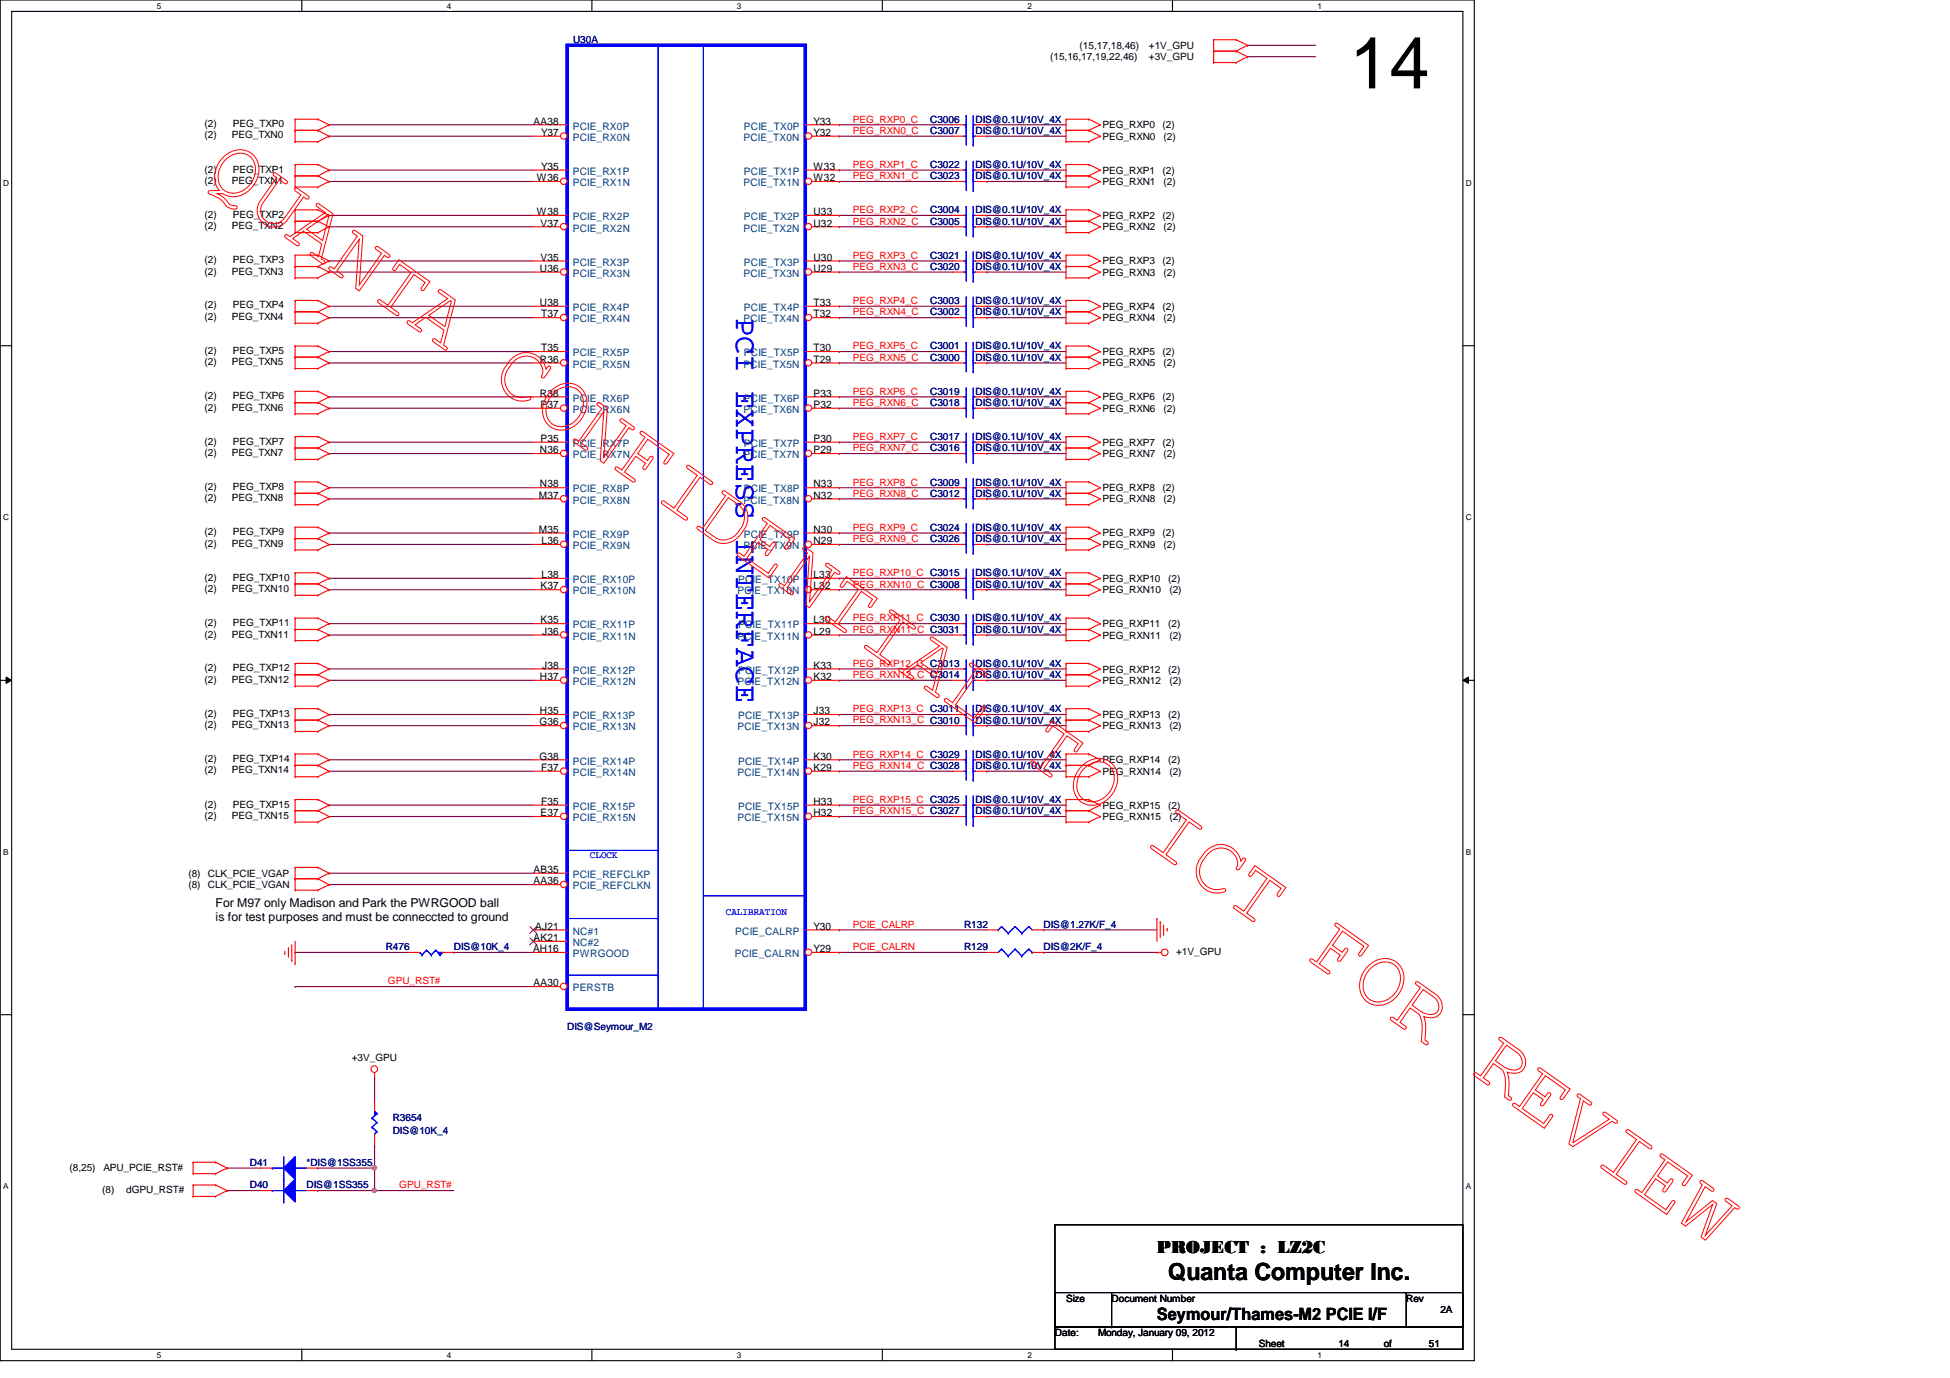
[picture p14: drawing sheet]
<svg xmlns="http://www.w3.org/2000/svg" width="297mm" height="210mm" viewBox="0 0 297 210" stroke-linecap="round" stroke-linejoin="round" font-family="sans-serif">
<defs><g id="words">
<text font-size="11" x="205.6" y="13.5">14</text>
<text font-size="4.7" fill="#00f" x="112.1" y="48.4" transform="rotate(90 112.1 48.4)">PCI EXPRESS INTERFACE</text>
<text font-size="3.6" x="178" y="195">Quanta Computer Inc.</text>
<text font-size="2.8" x="176.2" y="190.8">PROJECT : LZ2C</text>
<text font-size="2.6" x="176.2" y="201">Seymour/Thames-M2 PCIE I/F</text>
<g font-size="1.9">
<text x="32.8" y="138.1">For M97 only Madison and Park the PWRGOOD ball</text>
<text x="32.8" y="140.3">is for test purposes and must be conneccted to ground</text>
</g>
<g font-size="1.6">
<text x="81.3" y="19">AA38</text>
<text x="82.4" y="20.7">Y37</text>
<text x="123.9" y="20.7">Y32</text>
<text x="123.9" y="19">Y33</text>
<text x="81.8" y="27.6">W36</text>
<text x="82.4" y="25.9">Y35</text>
<text x="123.9" y="27.6">W32</text>
<text x="123.9" y="25.9">W33</text>
<text x="81.8" y="32.8">W38</text>
<text x="82.3" y="34.5">V37</text>
<text x="123.9" y="34.5">U32</text>
<text x="123.9" y="32.8">U33</text>
<text x="82.3" y="41.4">U36</text>
<text x="82.3" y="39.7">V35</text>
<text x="123.9" y="41.4">U29</text>
<text x="123.9" y="39.7">U30</text>
<text x="82.3" y="46.6">U38</text>
<text x="123.9" y="46.6">T33</text>
<text x="82.4" y="48.3">T37</text>
<text x="82.4" y="53.5">T35</text>
<text x="123.9" y="48.3">T32</text>
<text x="123.9" y="53.5">T30</text>
<text x="82.3" y="55.2">R36</text>
<text x="123.9" y="55.2">T29</text>
<text x="82.3" y="60.4">R38</text>
<text x="82.3" y="62.1">P37</text>
<text x="123.9" y="62.1">P32</text>
<text x="123.9" y="60.4">P33</text>
<text x="82.3" y="69">N36</text>
<text x="82.3" y="67.3">P35</text>
<text x="123.9" y="69">P29</text>
<text x="123.9" y="67.3">P30</text>
<text x="82.1" y="75.9">M37</text>
<text x="82.3" y="74.3">N38</text>
<text x="123.9" y="75.9">N32</text>
<text x="123.9" y="74.3">N33</text>
<text x="82.1" y="81.2">M35</text>
<text x="82.5" y="82.9">L36</text>
<text x="123.9" y="82.9">N29</text>
<text x="123.9" y="81.2">N30</text>
<text x="82.3" y="89.8">K37</text>
<text x="82.5" y="88.1">L38</text>
<text x="123.9" y="89.8">L32</text>
<text x="123.9" y="88.1">L33</text>
<text x="82.3" y="95">K35</text>
<text x="123.9" y="95">L30</text>
<text x="82.6" y="96.7">J36</text>
<text x="82.6" y="101.9">J38</text>
<text x="123.9" y="96.7">L29</text>
<text x="123.9" y="101.9">K33</text>
<text x="82.3" y="103.6">H37</text>
<text x="123.9" y="103.6">K32</text>
<text x="82.2" y="110.5">G36</text>
<text x="82.3" y="108.8">H35</text>
<text x="123.9" y="110.5">J32</text>
<text x="123.9" y="108.8">J33</text>
<text x="82.2" y="115.7">G38</text>
<text x="82.4" y="117.4">F37</text>
<text x="123.9" y="117.4">K29</text>
<text x="123.9" y="115.7">K30</text>
<text x="82.3" y="124.3">E37</text>
<text x="82.4" y="122.6">F35</text>
<text x="123.9" y="124.3">H32</text>
<text x="123.9" y="122.6">H33</text>
<text x="81.3" y="134.7">AA36</text>
<text x="81.3" y="133">AB35</text>
<text x="81.3" y="143.3">AK21</text>
<text x="81.5" y="141.6">AJ21</text>
<text x="123.9" y="141.6">Y30</text>
<text x="81.2" y="145">AH16</text>
<text x="123.9" y="145">Y29</text>
<text x="81.3" y="150.2">AA30</text>
</g>
<g font-size="1.6" fill="#004080">
<text x="87.2" y="21.5">PCIE_RX0N</text>
<text x="87.2" y="19.7">PCIE_RX0P</text>
<text x="113.2" y="21.5">PCIE_TX0N</text>
<text x="113.3" y="19.7">PCIE_TX0P</text>
<text x="87.2" y="28.4">PCIE_RX1N</text>
<text x="87.2" y="26.6">PCIE_RX1P</text>
<text x="113.2" y="28.4">PCIE_TX1N</text>
<text x="113.3" y="26.6">PCIE_TX1P</text>
<text x="87.2" y="35.3">PCIE_RX2N</text>
<text x="87.2" y="33.5">PCIE_RX2P</text>
<text x="113.2" y="35.3">PCIE_TX2N</text>
<text x="113.3" y="33.5">PCIE_TX2P</text>
<text x="87.2" y="40.5">PCIE_RX3P</text>
<text x="113.3" y="40.5">PCIE_TX3P</text>
<text x="87.2" y="42.2">PCIE_RX3N</text>
<text x="87.2" y="47.4">PCIE_RX4P</text>
<text x="113.2" y="42.2">PCIE_TX3N</text>
<text x="113.3" y="47.4">PCIE_TX4P</text>
<text x="87.2" y="49.1">PCIE_RX4N</text>
<text x="113.2" y="49.1">PCIE_TX4N</text>
<text x="87.2" y="56">PCIE_RX5N</text>
<text x="87.2" y="54.3">PCIE_RX5P</text>
<text x="113.2" y="56">PCIE_TX5N</text>
<text x="113.3" y="54.3">PCIE_TX5P</text>
<text x="87.2" y="62.9">PCIE_RX6N</text>
<text x="87.2" y="61.2">PCIE_RX6P</text>
<text x="113.2" y="62.9">PCIE_TX6N</text>
<text x="113.3" y="61.2">PCIE_TX6P</text>
<text x="87.2" y="69.8">PCIE_RX7N</text>
<text x="87.2" y="68.1">PCIE_RX7P</text>
<text x="113.2" y="69.8">PCIE_TX7N</text>
<text x="113.3" y="68.1">PCIE_TX7P</text>
<text x="87.2" y="76.7">PCIE_RX8N</text>
<text x="87.2" y="75">PCIE_RX8P</text>
<text x="113.2" y="76.7">PCIE_TX8N</text>
<text x="113.3" y="75">PCIE_TX8P</text>
<text x="87.2" y="83.7">PCIE_RX9N</text>
<text x="87.2" y="81.9">PCIE_RX9P</text>
<text x="113.2" y="83.7">PCIE_TX9N</text>
<text x="113.3" y="81.9">PCIE_TX9P</text>
<text x="87.2" y="88.8">PCIE_RX10P</text>
<text x="112.4" y="88.8">PCIE_TX10P</text>
<text x="87.2" y="90.6">PCIE_RX10N</text>
<text x="87.2" y="95.7">PCIE_RX11P</text>
<text x="112.3" y="90.6">PCIE_TX10N</text>
<text x="112.4" y="95.7">PCIE_TX11P</text>
<text x="87.2" y="97.5">PCIE_RX11N</text>
<text x="112.3" y="97.5">PCIE_TX11N</text>
<text x="87.2" y="104.4">PCIE_RX12N</text>
<text x="87.2" y="102.6">PCIE_RX12P</text>
<text x="112.3" y="104.4">PCIE_TX12N</text>
<text x="112.4" y="102.6">PCIE_TX12P</text>
<text x="87.2" y="111.3">PCIE_RX13N</text>
<text x="87.2" y="109.6">PCIE_RX13P</text>
<text x="112.3" y="111.3">PCIE_TX13N</text>
<text x="112.4" y="109.6">PCIE_TX13P</text>
<text x="87.2" y="118.2">PCIE_RX14N</text>
<text x="87.2" y="116.5">PCIE_RX14P</text>
<text x="112.3" y="118.2">PCIE_TX14N</text>
<text x="112.4" y="116.5">PCIE_TX14P</text>
<text x="87.2" y="125.1">PCIE_RX15N</text>
<text x="87.2" y="123.4">PCIE_RX15P</text>
<text x="112.3" y="125.1">PCIE_TX15N</text>
<text x="112.4" y="123.4">PCIE_TX15P</text>
<text x="87.2" y="135.5">PCIE_REFCLKN</text>
<text x="87.2" y="133.7">PCIE_REFCLKP</text>
<text x="87.2" y="142.4">NC#1</text>
<text x="112" y="142.4">PCIE_CALRP</text>
<text x="87.2" y="144.1">NC#2</text>
<text x="87.2" y="145.8">PWRGOOD</text>
<text x="111.9" y="145.8">PCIE_CALRN</text>
<text x="87.2" y="151">PERSTB</text>
</g>
<g font-size="1.5" fill="#000080">
<text x="87.3" y="6.6">U30A</text>
<text x="141.7" y="18.7">C3006</text>
<text x="141.7" y="20.4">C3007</text>
<text x="148.6" y="18.7">DIS@0.1U/10V_4X</text>
<text x="148.6" y="20.4">DIS@0.1U/10V_4X</text>
<text x="141.7" y="27.3">C3023</text>
<text x="141.7" y="25.6">C3022</text>
<text x="148.6" y="27.3">DIS@0.1U/10V_4X</text>
<text x="148.6" y="25.6">DIS@0.1U/10V_4X</text>
<text x="141.7" y="32.5">C3004</text>
<text x="141.7" y="34.2">C3005</text>
<text x="148.6" y="32.5">DIS@0.1U/10V_4X</text>
<text x="148.6" y="34.2">DIS@0.1U/10V_4X</text>
<text x="141.7" y="39.4">C3021</text>
<text x="141.7" y="41.1">C3020</text>
<text x="148.6" y="39.4">DIS@0.1U/10V_4X</text>
<text x="148.6" y="41.1">DIS@0.1U/10V_4X</text>
<text x="141.7" y="46.3">C3003</text>
<text x="148.6" y="46.3">DIS@0.1U/10V_4X</text>
<text x="141.7" y="48">C3002</text>
<text x="141.7" y="53.2">C3001</text>
<text x="148.6" y="48">DIS@0.1U/10V_4X</text>
<text x="148.6" y="53.2">DIS@0.1U/10V_4X</text>
<text x="141.7" y="54.9">C3000</text>
<text x="148.6" y="54.9">DIS@0.1U/10V_4X</text>
<text x="141.7" y="61.8">C3018</text>
<text x="141.7" y="60.1">C3019</text>
<text x="148.6" y="61.8">DIS@0.1U/10V_4X</text>
<text x="148.6" y="60.1">DIS@0.1U/10V_4X</text>
<text x="141.7" y="67.1">C3017</text>
<text x="141.7" y="68.7">C3016</text>
<text x="148.6" y="67.1">DIS@0.1U/10V_4X</text>
<text x="148.6" y="68.7">DIS@0.1U/10V_4X</text>
<text x="141.7" y="75.7">C3012</text>
<text x="141.7" y="74">C3009</text>
<text x="148.6" y="75.7">DIS@0.1U/10V_4X</text>
<text x="148.6" y="74">DIS@0.1U/10V_4X</text>
<text x="141.7" y="80.9">C3024</text>
<text x="141.7" y="82.6">C3026</text>
<text x="148.6" y="80.9">DIS@0.1U/10V_4X</text>
<text x="148.6" y="82.6">DIS@0.1U/10V_4X</text>
<text x="148.6" y="89.5">DIS@0.1U/10V_4X</text>
<text x="148.6" y="87.8">DIS@0.1U/10V_4X</text>
<text x="148.6" y="94.7">DIS@0.1U/10V_4X</text>
<text x="148.6" y="96.4">DIS@0.1U/10V_4X</text>
<text x="148.6" y="101.6">DIS@0.1U/10V_4X</text>
<text x="148.6" y="103.3">DIS@0.1U/10V_4X</text>
<text x="148.6" y="110.2">DIS@0.1U/10V_4X</text>
<text x="148.6" y="108.5">DIS@0.1U/10V_4X</text>
<text x="148.6" y="117.1">DIS@0.1U/10V_4X</text>
<text x="148.6" y="115.4">DIS@0.1U/10V_4X</text>
<text x="148.6" y="124">DIS@0.1U/10V_4X</text>
<text x="148.6" y="122.3">DIS@0.1U/10V_4X</text>
<text x="146.9" y="141.3">R132</text>
<text x="159" y="141.3">DIS@1.27K/F_4</text>
<text x="58.8" y="144.8">R476</text>
<text x="69.1" y="144.8">DIS@10K_4</text>
<text x="146.9" y="144.8">R129</text>
<text x="159" y="144.8">DIS@2K/F_4</text>
<text x="86.4" y="156.8">DIS@Seymour_M2</text>
<text x="59.8" y="170.7">R3654</text>
<text x="59.8" y="172.8">DIS@10K_4</text>
<text x="38.1" y="177.6">D41</text>
<text x="46.7" y="177.6">*DIS@1SS355</text>
<text x="38.1" y="181">D40</text>
<text x="46.7" y="181">DIS@1SS355</text>
</g>
<g font-size="1.5">
<text x="160" y="9.2">(15,16,17,19,22,46)</text>
<text x="164.5" y="7.5">(15,17,18,46)</text>
<text x="175" y="7.5">+1V_GPU</text>
<text x="175" y="9.2">+3V_GPU</text>
<text x="31.2" y="21.1">(2)</text>
<text x="31.2" y="19.4">(2)</text>
<text x="35.3" y="21.1">PEG_TXN0</text>
<text x="35.5" y="19.4">PEG_TXP0</text>
<text x="167.9" y="19.6">PEG_RXP0</text>
<text x="167.9" y="21.3">PEG_RXN0</text>
<text x="177.1" y="19.6">(2)</text>
<text x="177.2" y="21.3">(2)</text>
<text x="31.2" y="28">(2)</text>
<text x="31.2" y="26.3">(2)</text>
<text x="35.3" y="28">PEG_TXN1</text>
<text x="35.5" y="26.3">PEG_TXP1</text>
<text x="167.9" y="26.5">PEG_RXP1</text>
<text x="167.9" y="28.2">PEG_RXN1</text>
<text x="177.1" y="26.5">(2)</text>
<text x="177.2" y="28.2">(2)</text>
<text x="31.2" y="34.9">(2)</text>
<text x="31.2" y="33.2">(2)</text>
<text x="35.3" y="34.9">PEG_TXN2</text>
<text x="35.5" y="33.2">PEG_TXP2</text>
<text x="167.9" y="33.4">PEG_RXP2</text>
<text x="167.9" y="35.1">PEG_RXN2</text>
<text x="177.1" y="33.4">(2)</text>
<text x="177.2" y="35.1">(2)</text>
<text x="31.2" y="41.8">(2)</text>
<text x="31.2" y="40.1">(2)</text>
<text x="35.3" y="41.8">PEG_TXN3</text>
<text x="35.5" y="40.1">PEG_TXP3</text>
<text x="167.9" y="42">PEG_RXN3</text>
<text x="167.9" y="40.3">PEG_RXP3</text>
<text x="177.1" y="40.3">(2)</text>
<text x="177.2" y="42">(2)</text>
<text x="31.2" y="47">(2)</text>
<text x="35.5" y="47">PEG_TXP4</text>
<text x="167.9" y="47.2">PEG_RXP4</text>
<text x="177.1" y="47.2">(2)</text>
<text x="31.2" y="48.7">(2)</text>
<text x="31.2" y="53.9">(2)</text>
<text x="35.3" y="48.7">PEG_TXN4</text>
<text x="35.5" y="53.9">PEG_TXP5</text>
<text x="167.9" y="48.9">PEG_RXN4</text>
<text x="177.2" y="48.9">(2)</text>
<text x="31.2" y="55.6">(2)</text>
<text x="35.3" y="55.6">PEG_TXN5</text>
<text x="167.9" y="55.8">PEG_RXN5</text>
<text x="167.9" y="54.1">PEG_RXP5</text>
<text x="177.1" y="54.1">(2)</text>
<text x="177.2" y="55.8">(2)</text>
<text x="31.2" y="62.6">(2)</text>
<text x="31.2" y="60.8">(2)</text>
<text x="35.3" y="62.6">PEG_TXN6</text>
<text x="35.5" y="60.8">PEG_TXP6</text>
<text x="167.9" y="61">PEG_RXP6</text>
<text x="167.9" y="62.7">PEG_RXN6</text>
<text x="177.1" y="61">(2)</text>
<text x="177.2" y="62.7">(2)</text>
<text x="31.2" y="69.5">(2)</text>
<text x="31.2" y="67.7">(2)</text>
<text x="35.3" y="69.5">PEG_TXN7</text>
<text x="35.5" y="67.7">PEG_TXP7</text>
<text x="167.9" y="67.9">PEG_RXP7</text>
<text x="167.9" y="69.6">PEG_RXN7</text>
<text x="177.1" y="67.9">(2)</text>
<text x="177.2" y="69.6">(2)</text>
<text x="31.2" y="76.4">(2)</text>
<text x="31.2" y="74.6">(2)</text>
<text x="35.3" y="76.4">PEG_TXN8</text>
<text x="35.5" y="74.6">PEG_TXP8</text>
<text x="167.9" y="74.8">PEG_RXP8</text>
<text x="167.9" y="76.5">PEG_RXN8</text>
<text x="177.1" y="74.8">(2)</text>
<text x="177.2" y="76.5">(2)</text>
<text x="31.2" y="83.3">(2)</text>
<text x="31.2" y="81.5">(2)</text>
<text x="35.3" y="83.3">PEG_TXN9</text>
<text x="35.5" y="81.5">PEG_TXP9</text>
<text x="167.9" y="81.7">PEG_RXP9</text>
<text x="167.9" y="83.4">PEG_RXN9</text>
<text x="177.1" y="81.7">(2)</text>
<text x="177.2" y="83.4">(2)</text>
<text x="31.2" y="88.5">(2)</text>
<text x="35.5" y="88.5">PEG_TXP10</text>
<text x="167.9" y="88.6">PEG_RXP10</text>
<text x="178" y="88.6">(2)</text>
<text x="31.2" y="90.2">(2)</text>
<text x="31.2" y="95.4">(2)</text>
<text x="35.3" y="90.2">PEG_TXN10</text>
<text x="35.5" y="95.4">PEG_TXP11</text>
<text x="167.9" y="90.3">PEG_RXN10</text>
<text x="167.9" y="95.5">PEG_RXP11</text>
<text x="178" y="95.5">(2)</text>
<text x="178.1" y="90.3">(2)</text>
<text x="31.2" y="97.1">(2)</text>
<text x="35.3" y="97.1">PEG_TXN11</text>
<text x="167.9" y="97.3">PEG_RXN11</text>
<text x="178.1" y="97.3">(2)</text>
<text x="31.2" y="104">(2)</text>
<text x="31.2" y="102.3">(2)</text>
<text x="35.3" y="104">PEG_TXN12</text>
<text x="35.5" y="102.3">PEG_TXP12</text>
<text x="167.9" y="102.4">PEG_RXP12</text>
<text x="167.9" y="104.2">PEG_RXN12</text>
<text x="178" y="102.4">(2)</text>
<text x="178.1" y="104.2">(2)</text>
<text x="31.2" y="110.9">(2)</text>
<text x="31.2" y="109.2">(2)</text>
<text x="35.3" y="110.9">PEG_TXN13</text>
<text x="35.5" y="109.2">PEG_TXP13</text>
<text x="167.9" y="111.1">PEG_RXN13</text>
<text x="167.9" y="109.3">PEG_RXP13</text>
<text x="178" y="109.3">(2)</text>
<text x="178.1" y="111.1">(2)</text>
<text x="31.2" y="117.8">(2)</text>
<text x="31.2" y="116.1">(2)</text>
<text x="35.3" y="117.8">PEG_TXN14</text>
<text x="35.5" y="116.1">PEG_TXP14</text>
<text x="167.9" y="116.2">PEG_RXP14</text>
<text x="167.9" y="118">PEG_RXN14</text>
<text x="178" y="116.2">(2)</text>
<text x="178.1" y="118">(2)</text>
<text x="31.2" y="124.7">(2)</text>
<text x="31.2" y="123">(2)</text>
<text x="35.3" y="124.7">PEG_TXN15</text>
<text x="35.5" y="123">PEG_TXP15</text>
<text x="167.9" y="123.2">PEG_RXP15</text>
<text x="167.9" y="124.9">PEG_RXN15</text>
<text x="178" y="123.2">(2)</text>
<text x="178.1" y="124.9">(2)</text>
<text x="28.7" y="133.5">(8)</text>
<text x="28.7" y="135.3">(8)</text>
<text x="31.7" y="133.5">CLK_PCIE_VGAP</text>
<text x="31.7" y="135.3">CLK_PCIE_VGAN</text>
<text x="179.2" y="145.5">+1V_GPU</text>
<text x="53.6" y="161.7">+3V_GPU</text>
<text x="10.6" y="178.4">(8,25)</text>
<text x="15.7" y="178.4">APU_PCIE_RST#</text>
<text x="15.6" y="181.7">(8)</text>
<text x="19.2" y="181.7">dGPU_RST#</text>
<text x="160.7" y="203.5">Date:</text>
<text x="162.4" y="198.3">Size</text>
<text x="167.3" y="203.5">Monday, January 09, 2012</text>
<text x="169.3" y="198.3">Document Number</text>
<text x="214.2" y="198.3">Rev</text>
<text x="219.4" y="200">2A</text>
<text x="191.8" y="205.2">Sheet</text>
<text x="203.9" y="205.2">14</text>
<text x="210.8" y="205.2">of</text>
<text x="217.7" y="205.2">51</text>
</g>
<g font-size="1.5" fill="#f00">
<text x="129.9" y="20.4">PEG_RXN0_C</text>
<text x="129.9" y="18.7">PEG_RXP0_C</text>
<text x="129.9" y="27.3">PEG_RXN1_C</text>
<text x="129.9" y="25.6">PEG_RXP1_C</text>
<text x="129.9" y="34.2">PEG_RXN2_C</text>
<text x="129.9" y="32.5">PEG_RXP2_C</text>
<text x="129.9" y="39.4">PEG_RXP3_C</text>
<text x="129.9" y="41.1">PEG_RXN3_C</text>
<text x="129.9" y="46.3">PEG_RXP4_C</text>
<text x="129.9" y="48">PEG_RXN4_C</text>
<text x="129.9" y="53.2">PEG_RXP5_C</text>
<text x="129.9" y="54.9">PEG_RXN5_C</text>
<text x="129.9" y="60.1">PEG_RXP6_C</text>
<text x="129.9" y="61.8">PEG_RXN6_C</text>
<text x="129.9" y="68.7">PEG_RXN7_C</text>
<text x="129.9" y="67">PEG_RXP7_C</text>
<text x="129.9" y="75.6">PEG_RXN8_C</text>
<text x="129.9" y="74">PEG_RXP8_C</text>
<text x="129.9" y="82.6">PEG_RXN9_C</text>
<text x="129.9" y="80.9">PEG_RXP9_C</text>
<text x="129.9" y="89.5">PEG_RXN10_C C3008</text>
<text x="129.9" y="87.8">PEG_RXP10_C C3015</text>
<text x="129.9" y="94.7">PEG_RXP11_C C3030</text>
<text x="129.9" y="96.4">PEG_RXN11_C C3031</text>
<text x="129.9" y="101.6">PEG_RXP12_C C3013</text>
<text x="129.9" y="103.3">PEG_RXN12_C C3014</text>
<text x="129.9" y="108.5">PEG_RXP13_C C3011</text>
<text x="129.9" y="110.2">PEG_RXN13_C C3010</text>
<text x="129.9" y="117.1">PEG_RXN14_C C3028</text>
<text x="129.9" y="115.4">PEG_RXP14_C C3029</text>
<text x="129.9" y="122.3">PEG_RXP15_C C3025</text>
<text x="129.9" y="124">PEG_RXN15_C C3027</text>
<text x="129.9" y="141.3">PCIE_CALRP</text>
<text x="59.1" y="149.9">GPU_RST#</text>
<text x="129.9" y="144.7">PCIE_CALRN</text>
<text x="60.8" y="181">GPU_RST#</text>
</g>
<g font-size="1.5" fill="#00f">
<text x="89.9" y="130.8">CLOCK</text>
<text x="110.6" y="139.4">CALIBRATION</text>
</g>
<g font-size="1.3">
<text x="23.9" y="1.4">5</text>
<text x="68.1" y="1.4">4</text>
<text x="112.3" y="1.4">3</text>
<text x="156.5" y="1.4">2</text>
<text x="200.7" y="1.4">1</text>
<text x=".5" y="28.3">D</text>
<text x="223.3" y="28.3">D</text>
<text x=".5" y="79.2">C</text>
<text x="223.3" y="79.2">C</text>
<text x=".5" y="130.2">B</text>
<text x="223.3" y="130.2">B</text>
<text x=".5" y="181.1">A</text>
<text x="223.3" y="181.1">A</text>
<text x="23.9" y="206.9">5</text>
<text x="68.1" y="206.9">4</text>
<text x="112.3" y="206.9">3</text>
<text x="156.5" y="206.9">2</text>
<text x="200.7" y="206.9">1</text>
</g>
</g></defs>
<path d="M0 0h224.6v207.3h-224.6zM1.8 1.7h221v203.8h-221z" fill="none" stroke="#000" stroke-width=".17"/>
<g fill="#fff">
<path d="M23.9 .2h.7v1.4h-.7z"/>
<path d="M23.9 205.7h.7v1.4h-.7z"/>
</g>
<path d="M46 0v1.7M46 205.5v1.8" fill="none" stroke="#000" stroke-width=".17"/>
<g fill="#fff">
<path d="M68.1 .2h.6v1.4h-.6z"/>
<path d="M68.1 205.7h.6v1.4h-.6z"/>
</g>
<path d="M90.2 0v1.7M90.2 205.5v1.8" fill="none" stroke="#000" stroke-width=".17"/>
<g fill="#fff">
<path d="M112.3 .2h.6v1.4h-.6z"/>
<path d="M112.3 205.7h.6v1.4h-.6z"/>
</g>
<path d="M134.4 0v1.7M134.4 205.5v1.8" fill="none" stroke="#000" stroke-width=".17"/>
<g fill="#fff">
<path d="M156.5 .2h.7v1.4h-.7z"/>
<path d="M156.5 205.7h.7v1.4h-.7z"/>
</g>
<path d="M178.6 0v1.7M178.6 205.5v1.8" fill="none" stroke="#000" stroke-width=".17"/>
<g fill="#fff">
<path d="M200.7 .2h.7v1.4h-.7z"/>
<path d="M200.7 205.7h.7v1.4h-.7z"/>
<path d="M.5 27.2h.9v1.4h-.9z"/>
<path d="M223.3 27.2h.9v1.4h-.9z"/>
<path d="M.5 78.1h.9v1.4h-.9z"/>
<path d="M223.3 78.1h.9v1.4h-.9z"/>
</g>
<path d="M0 52.7h1.8M222.8 52.7h1.8" fill="none" stroke="#000" stroke-width=".17"/>
<g fill="#fff">
<path d="M.5 129.1h.8v1.4h-.8z"/>
<path d="M223.3 129.1h.8v1.4h-.8z"/>
</g>
<path d="M0 103.6h1.8M222.8 103.6h1.8" fill="none" stroke="#000" stroke-width=".17"/>
<path d="M.9 103.1l.9 .5-.9 .5zM222.8 103.6l.9-.5v1z" fill="#000"/>
<path d="M.9 103.1l.9 .5-.9 .5zM222.8 103.6l.9-.5v1z" fill="none" stroke="#000" stroke-width=".15"/>
<g fill="#fff">
<path d="M.5 180h.8v1.4h-.8z"/>
<path d="M223.3 180h.8v1.4h-.8z"/>
</g>
<path d="M0 154.6h1.8M222.8 154.6h1.8" fill="none" stroke="#000" stroke-width=".17"/>
<g fill="none" stroke="#800040" stroke-width=".17">
<path d="M190 6.9h.1M190 6.9h10.4M45 145.1h.1M45 150.3h.1M45 145.1h17.2M45 150.3h36.2M69.1 145.1h.1M69.1 145.1h12.1M127.8 145.1h.1M127.8 141.6h.1M127.8 145.1h22.5M127.8 141.6h22.5"/>
<path d="M159 141.6h.1M159 145.1h.1M159 145.1h17.2M159 141.6h17.2M34.6 177.9h.1M34.6 177.9h5.2M34.6 181.4h.1M34.6 181.4h5.2M57.1 181.4h.1M57.1 181.4h12"/>
</g>
<circle cx="57" cy="181.3" r=".33" fill="#f0f"/>
<circle cx="57" cy="181.3" r=".33" fill="none" stroke="#f0f" stroke-width=".17"/>
<path d="M48.4 177.9h.1M48.4 177.9h8.7M57.1 177.9h.1M57.1 177.9v3.5" fill="none" stroke="#800040" stroke-width=".17"/>
<circle cx="57" cy="177.9" r=".34" fill="#f0f"/>
<circle cx="57" cy="177.9" r=".34" fill="none" stroke="#f0f" stroke-width=".17"/>
<g fill="none" stroke="#800040" stroke-width=".17">
<path d="M50.1 19h.1M50.1 19h31.1M127.8 19h.1M127.8 19h17.3M150.3 19h.1M150.3 19h12.1M190 8.6h.1M190 8.6h10.4M50.1 20.7h.1M50.1 25.9h.1M50.1 27.6h.1M50.1 32.8h.1"/>
<path d="M50.1 34.5h.1M50.1 39.8h.1M50.1 20.7h31.1M50.1 25.9h31.1M50.1 27.6h31.1M50.1 32.8h31.1M50.1 34.5h31.1M50.1 39.8h31.1M127.8 20.7h.1M127.8 34.5h.1M127.8 27.6h.1M127.8 39.8h.1"/>
<path d="M127.8 32.8h.1M127.8 25.9h.1M127.8 20.7h17.3M127.8 25.9h17.3M127.8 27.6h17.3M127.8 32.8h17.3M127.8 34.5h17.3M127.8 39.8h17.3M150.3 25.9h.1M150.3 39.8h.1M150.3 20.7h.1M150.3 32.8h.1"/>
<path d="M150.3 34.5h.1M150.3 27.6h.1M150.3 20.7h12.1M150.3 25.9h12.1M150.3 27.6h12.1M150.3 32.8h12.1M150.3 34.5h12.1M150.3 39.8h12.1M50.1 41.4h.1M50.1 48.4h.1M50.1 46.7h.1M50.1 55.3h.1"/>
<path d="M50.1 53.6h.1M50.1 41.4h31.1M50.1 48.4h31.1M50.1 46.7h31.1M50.1 55.3h31.1M50.1 53.6h31.1M127.8 46.7h.1M127.8 41.4h.1M127.8 55.3h.1M127.8 48.4h.1M127.8 53.6h.1M127.8 41.4h17.3"/>
<path d="M127.8 48.4h17.3M127.8 46.7h17.3M127.8 55.3h17.3M127.8 53.6h17.3M150.3 46.7h.1M150.3 48.4h.1M150.3 53.6h.1M150.3 55.3h.1M150.3 41.4h.1M150.3 41.4h12.1M150.3 48.4h12.1M150.3 46.7h12.1"/>
<path d="M150.3 55.3h12.1M150.3 53.6h12.1M50.1 62.2h.1M50.1 60.5h.1M50.1 69.1h.1M50.1 67.4h.1M50.1 76h.1M50.1 74.3h.1M50.1 62.2h31.1M50.1 60.5h31.1M50.1 69.1h31.1M50.1 67.4h31.1"/>
<path d="M50.1 76h31.1M50.1 74.3h31.1M127.8 60.5h.1M127.8 69.1h.1M127.8 67.4h.1M127.8 76h.1M127.8 62.2h.1M127.8 74.3h.1M127.8 62.2h17.3M127.8 60.5h17.3M127.8 69.1h17.3M127.8 67.4h17.3"/>
<path d="M127.8 76h17.3M127.8 74.3h17.3M150.3 69.1h.1M150.3 74.3h.1M150.3 67.4h.1M150.3 62.2h.1M150.3 76h.1M150.3 60.5h.1M150.3 62.2h12.1M150.3 60.5h12.1M150.3 69.1h12.1M150.3 67.4h12.1"/>
<path d="M150.3 76h12.1M150.3 74.3h12.1M50.1 82.9h.1M50.1 81.2h.1M50.1 89.8h.1M50.1 88.1h.1M50.1 96.7h.1M50.1 95h.1M50.1 82.9h31.1M50.1 81.2h31.1M50.1 89.8h31.1M50.1 88.1h31.1"/>
<path d="M50.1 96.7h31.1M50.1 95h31.1M127.8 96.7h.1M127.8 95h.1M127.8 89.8h.1M127.8 82.9h.1M127.8 81.2h.1M127.8 88.1h.1M127.8 82.9h17.3M127.8 81.2h17.3M127.8 89.8h17.3M127.8 88.1h17.3"/>
<path d="M127.8 96.7h17.3M127.8 95h17.3M150.3 88.1h.1M150.3 96.7h.1M150.3 82.9h.1M150.3 81.2h.1M150.3 89.8h.1M150.3 95h.1M150.3 82.9h12.1M150.3 81.2h12.1M150.3 89.8h12.1M150.3 88.1h12.1"/>
<path d="M150.3 96.7h12.1M150.3 95h12.1M50.1 103.6h.1M50.1 101.9h.1M50.1 110.5h.1M50.1 108.8h.1M50.1 117.5h.1M50.1 115.7h.1M50.1 103.6h31.1M50.1 101.9h31.1M50.1 110.5h31.1M50.1 108.8h31.1"/>
<path d="M50.1 117.5h31.1M50.1 115.7h31.1M127.8 117.5h.1M127.8 115.7h.1M127.8 108.8h.1M127.8 101.9h.1M127.8 103.6h.1M127.8 110.5h.1M127.8 103.6h17.3M127.8 101.9h17.3M127.8 110.5h17.3M127.8 108.8h17.3"/>
<path d="M127.8 117.5h17.3M127.8 115.7h17.3M150.3 101.9h.1M150.3 108.8h.1M150.3 115.7h.1M150.3 117.5h.1M150.3 103.6h.1M150.3 110.5h.1M150.3 103.6h12.1M150.3 101.9h12.1M150.3 110.5h12.1M150.3 108.8h12.1"/>
<path d="M150.3 117.5h12.1M150.3 115.7h12.1M50.1 133h.1M50.1 134.7h.1M50.1 124.4h.1M50.1 122.6h.1M50.1 133h31.1M50.1 134.7h31.1M50.1 124.4h31.1M50.1 122.6h31.1M127.8 122.6h.1M127.8 124.4h.1"/>
<path d="M127.8 124.4h17.3M127.8 122.6h17.3M150.3 124.4h.1M150.3 122.6h.1M150.3 124.4h12.1M150.3 122.6h12.1M57.1 174.5h.1M57.1 164.1h.1M57.1 164.1v3.5M57.1 174.5v3.4M48.4 181.4h.1M48.4 181.4h8.7"/>
</g>
<g fill="none" stroke="#f00" stroke-width=".17">
<path d="M45 18.2h.1M45 19.9h.1M45 18.2h3.4M45 19.9h3.4M45 18.2v3.4M48.4 18.2h.1M48.4 19.9h.1M48.4 18.2l1.7 .8M48.4 19.9l1.7 .8M50.1 19h.1M50.1 19l-1.7 .9M162.4 19.9h.1"/>
<path d="M162.4 18.2h.1M162.4 18.2v3.4M162.4 18.2h3.5M162.4 19.9h3.5M165.9 18.2h.1M165.9 19.9h.1M165.9 18.2l1.7 .8M165.9 19.9l1.7 .8M167.6 19h.1M167.6 19l-1.7 .9M184.9 6.1h.1M184.9 7.8h.1"/>
<path d="M184.9 9.5h.1M184.9 6.1h3.4M184.9 6.1v3.4M184.9 7.8h3.4M184.9 9.5h3.4M188.3 6.1h.1M188.3 7.8h.1M188.3 9.5h.1M188.3 6.1l1.7 .8M188.3 7.8l1.7 .8M190 6.9h.1M190 8.6h.1"/>
<path d="M190 6.9l-1.7 .9M190 8.6l-1.7 .9M45 38.9h.1M45 25.1h.1M45 26.8h.1M45 28.5h.1M45 21.6h.1M45 33.7h.1M45 35.4h.1M45 32h.1M45 21.6h3.4M45 25.1h3.4"/>
<path d="M45 26.8h3.4M45 28.5h3.4M45 32h3.4M45 33.7h3.4M45 35.4h3.4M45 38.9h3.4M45 25.1v3.4M45 32v3.4M45 38.9v3.4M48.4 38.9h.1M48.4 25.1h.1M48.4 26.8h.1"/>
<path d="M48.4 28.5h.1M48.4 21.6h.1M48.4 33.7h.1M48.4 35.4h.1M48.4 32h.1M48.4 38.9l1.7 .9M48.4 25.1l1.7 .8M48.4 26.8l1.7 .8M48.4 33.7l1.7 .8M48.4 32l1.7 .8M50.1 39.8h.1M50.1 25.9h.1"/>
<path d="M50.1 27.6h.1M50.1 20.7h.1M50.1 34.5h.1M50.1 32.8h.1M50.1 39.8l-1.7 .8M50.1 25.9l-1.7 .9M50.1 27.6l-1.7 .9M50.1 20.7l-1.7 .9M50.1 34.5l-1.7 .9M50.1 32.8l-1.7 .9M162.4 21.6h.1M162.4 26.8h.1"/>
<path d="M162.4 25.1h.1M162.4 28.5h.1M162.4 33.7h.1M162.4 32h.1M162.4 35.4h.1M162.4 38.9h.1M162.4 25.1v3.4M162.4 32v3.4M162.4 38.9v3.4M162.4 21.6h3.5M162.4 25.1h3.5M162.4 26.8h3.5"/>
<path d="M162.4 28.5h3.5M162.4 32h3.5M162.4 33.7h3.5M162.4 35.4h3.5M162.4 38.9h3.5M165.9 21.6h.1M165.9 25.1h.1M165.9 26.8h.1M165.9 28.5h.1M165.9 32h.1M165.9 33.7h.1M165.9 35.4h.1"/>
<path d="M165.9 38.9h.1M165.9 25.1l1.7 .8M165.9 26.8l1.7 .8M165.9 32l1.7 .8M165.9 33.7l1.7 .8M165.9 38.9l1.7 .9M167.6 20.7h.1M167.6 25.9h.1M167.6 27.6h.1M167.6 32.8h.1M167.6 34.5h.1M167.6 39.8h.1"/>
<path d="M167.6 20.7l-1.7 .9M167.6 25.9l-1.7 .9M167.6 27.6l-1.7 .9M167.6 32.8l-1.7 .9M167.6 34.5l-1.7 .9M167.6 39.8l-1.7 .8M45 40.6h.1M45 42.3h.1M45 45.8h.1M45 47.5h.1M45 49.2h.1M45 52.7h.1"/>
<path d="M45 54.4h.1M45 56.1h.1M45 59.6h.1M45 40.6h3.4M45 42.3h3.4M45 45.8h3.4M45 47.5h3.4M45 49.2h3.4M45 54.4h3.4M45 56.1h3.4M45 52.7h3.4M45 59.6h3.4"/>
<path d="M45 45.8v3.4M45 52.7v3.4M45 59.6v3.4M48.4 40.6h.1M48.4 42.3h.1M48.4 45.8h.1M48.4 47.5h.1M48.4 49.2h.1M48.4 52.7h.1M48.4 54.4h.1M48.4 56.1h.1M48.4 59.6h.1"/>
<path d="M48.4 40.6l1.7 .8M48.4 45.8l1.7 .9M48.4 47.5l1.7 .9M48.4 52.7l1.7 .9M48.4 54.4l1.7 .9M48.4 59.6l1.7 .9M50.1 41.4h.1M50.1 46.7h.1M50.1 48.4h.1M50.1 53.6h.1M50.1 55.3h.1M50.1 41.4l-1.7 .9"/>
<path d="M50.1 46.7l-1.7 .8M50.1 48.4l-1.7 .8M50.1 53.6l-1.7 .8M50.1 55.3l-1.7 .8M145.1 46.7h1.8M148.6 46.7h1.7M162.4 42.3h.1M162.4 40.6h.1M162.4 47.5h.1M162.4 45.8h.1M162.4 49.2h.1M162.4 56.1h.1"/>
<path d="M162.4 54.4h.1M162.4 52.7h.1M162.4 59.6h.1M162.4 45.8v3.4M162.4 52.7v3.4M162.4 59.6v3.4M162.4 40.6h3.5M162.4 42.3h3.5M162.4 45.8h3.5M162.4 47.5h3.5M162.4 49.2h3.5M162.4 54.4h3.5"/>
<path d="M162.4 56.1h3.5M162.4 52.7h3.5M162.4 59.6h3.5M165.9 40.6h.1M165.9 42.3h.1M165.9 45.8h.1M165.9 47.5h.1M165.9 49.2h.1M165.9 54.4h.1M165.9 56.1h.1M165.9 52.7h.1M165.9 59.6h.1"/>
<path d="M165.9 40.6l1.7 .8M165.9 45.8l1.7 .9M165.9 47.5l1.7 .9M165.9 54.4l1.7 .9M165.9 52.7l1.7 .9M165.9 59.6l1.7 .9M167.6 41.4h.1M167.6 46.7h.1M167.6 48.4h.1M167.6 55.3h.1M167.6 53.6h.1M167.6 41.4l-1.7 .9"/>
<path d="M167.6 46.7l-1.7 .8M167.6 48.4l-1.7 .8M167.6 55.3l-1.7 .8M167.6 53.6l-1.7 .8M45 73.4h.1M45 75.1h.1M45 76.9h.1M45 61.3h.1M45 63h.1M45 66.5h.1M45 68.2h.1M45 70h.1"/>
<path d="M45 73.4h3.4M45 75.1h3.4M45 76.9h3.4M45 61.3h3.4M45 63h3.4M45 66.5h3.4M45 68.2h3.4M45 70h3.4M45 66.5v3.5M45 73.4v3.5M48.4 73.4h.1M48.4 75.1h.1"/>
<path d="M48.4 76.9h.1M48.4 61.3h.1M48.4 63h.1M48.4 66.5h.1M48.4 68.2h.1M48.4 70h.1M48.4 73.4l1.7 .9M48.4 75.1l1.7 .9M48.4 61.3l1.7 .9M48.4 66.5l1.7 .9M48.4 68.2l1.7 .9M50.1 74.3h.1"/>
<path d="M50.1 76h.1M50.1 62.2h.1M50.1 60.5h.1M50.1 67.4h.1M50.1 69.1h.1M50.1 74.3l-1.7 .8M50.1 76l-1.7 .9M50.1 62.2l-1.7 .8M50.1 60.5l-1.7 .8M50.1 67.4l-1.7 .8M50.1 69.1l-1.7 .9M162.4 75.1h.1"/>
<path d="M162.4 73.4h.1M162.4 76.9h.1M162.4 61.3h.1M162.4 63h.1M162.4 68.2h.1M162.4 66.5h.1M162.4 70h.1M162.4 73.4h3.5M162.4 75.1h3.5M162.4 66.5v3.5M162.4 73.4v3.5M162.4 76.9h3.5"/>
<path d="M162.4 61.3h3.5M162.4 63h3.5M162.4 66.5h3.5M162.4 68.2h3.5M162.4 70h3.5M165.9 73.4h.1M165.9 75.1h.1M165.9 76.9h.1M165.9 61.3h.1M165.9 63h.1M165.9 66.5h.1M165.9 68.2h.1"/>
<path d="M165.9 70h.1M165.9 73.4l1.7 .9M165.9 75.1l1.7 .9M165.9 61.3l1.7 .9M165.9 66.5l1.7 .9M165.9 68.2l1.7 .9M167.6 74.3h.1M167.6 76h.1M167.6 60.5h.1M167.6 62.2h.1M167.6 67.4h.1M167.6 69.1h.1"/>
<path d="M167.6 74.3l-1.7 .8M167.6 76l-1.7 .9M167.6 60.5l-1.7 .8M167.6 62.2l-1.7 .8M167.6 67.4l-1.7 .8M167.6 69.1l-1.7 .9M45 95.9h.1M45 97.6h.1M45 94.1h.1M45 80.3h.1M45 82h.1M45 83.8h.1"/>
<path d="M45 88.9h.1M45 90.7h.1M45 87.2h.1M45 80.3h3.4M45 82h3.4M45 83.8h3.4M45 87.2h3.4M45 88.9h3.4M45 90.7h3.4M45 95.9h3.4M45 97.6h3.4M45 94.1h3.4"/>
<path d="M45 80.3v3.5M45 87.2v3.5M45 94.1v3.5M48.4 95.9h.1M48.4 97.6h.1M48.4 94.1h.1M48.4 80.3h.1M48.4 82h.1M48.4 83.8h.1M48.4 88.9h.1M48.4 90.7h.1M48.4 87.2h.1"/>
<path d="M48.4 95.9l1.7 .8M48.4 94.1l1.7 .9M48.4 80.3l1.7 .9M48.4 82l1.7 .9M48.4 88.9l1.7 .9M48.4 87.2l1.7 .9M50.1 96.7h.1M50.1 95h.1M50.1 81.2h.1M50.1 82.9h.1M50.1 89.8h.1M50.1 88.1h.1"/>
<path d="M50.1 96.7l-1.7 .9M50.1 95l-1.7 .9M50.1 81.2l-1.7 .8M50.1 82.9l-1.7 .9M50.1 89.8l-1.7 .9M50.1 88.1l-1.7 .8M162.4 82h.1M162.4 80.3h.1M162.4 83.8h.1M162.4 88.9h.1M162.4 87.2h.1M162.4 90.7h.1"/>
<path d="M162.4 97.6h.1M162.4 95.9h.1M162.4 94.1h.1M162.4 80.3v3.5M162.4 87.2v3.5M162.4 94.1v3.5M162.4 80.3h3.5M162.4 82h3.5M162.4 83.8h3.5M162.4 87.2h3.5M162.4 88.9h3.5M162.4 90.7h3.5"/>
<path d="M162.4 95.9h3.5M162.4 97.6h3.5M162.4 94.1h3.5M165.9 80.3h.1M165.9 82h.1M165.9 83.8h.1M165.9 87.2h.1M165.9 88.9h.1M165.9 90.7h.1M165.9 95.9h.1M165.9 97.6h.1M165.9 94.1h.1"/>
<path d="M165.9 80.3l1.7 .9M165.9 82l1.7 .9M165.9 87.2l1.7 .9M165.9 88.9l1.7 .9M165.9 95.9l1.7 .8M165.9 94.1l1.7 .9M167.6 81.2h.1M167.6 82.9h.1M167.6 88.1h.1M167.6 89.8h.1M167.6 96.7h.1M167.6 95h.1"/>
<path d="M167.6 81.2l-1.7 .8M167.6 82.9l-1.7 .9M167.6 88.1l-1.7 .8M167.6 89.8l-1.7 .9M167.6 96.7l-1.7 .9M167.6 95l-1.7 .9M45 101h.1M45 102.8h.1M45 104.5h.1M45 108h.1M45 109.7h.1M45 111.4h.1"/>
<path d="M45 116.6h.1M45 118.3h.1M45 114.9h.1M45 101h3.4M45 102.8h3.4M45 104.5h3.4M45 109.7h3.4M45 111.4h3.4M45 108h3.4M45 114.9h3.4M45 116.6h3.4M45 118.3h3.4"/>
<path d="M45 101v3.5M45 108v3.4M45 114.9v3.4M48.4 101h.1M48.4 102.8h.1M48.4 104.5h.1M48.4 108h.1M48.4 109.7h.1M48.4 111.4h.1M48.4 116.6h.1M48.4 118.3h.1M48.4 114.9h.1"/>
<path d="M48.4 101l1.7 .9M48.4 102.8l1.7 .8M48.4 108l1.7 .8M48.4 109.7l1.7 .8M48.4 116.6l1.7 .9M48.4 114.9l1.7 .8M50.1 101.9h.1M50.1 103.6h.1M50.1 108.8h.1M50.1 110.5h.1M50.1 117.5h.1M50.1 115.7h.1"/>
<path d="M50.1 101.9l-1.7 .9M50.1 103.6l-1.7 .9M50.1 108.8l-1.7 .9M50.1 110.5l-1.7 .9M50.1 117.5l-1.7 .8M50.1 115.7l-1.7 .9M145.1 117.5h1.8M148.6 117.5h1.7M162.4 102.8h.1M162.4 101h.1M162.4 104.5h.1M162.4 111.4h.1"/>
<path d="M162.4 109.7h.1M162.4 108h.1M162.4 116.6h.1M162.4 114.9h.1M162.4 118.3h.1M162.4 101v3.5M162.4 108v3.4M162.4 114.9v3.4M162.4 101h3.5M162.4 102.8h3.5M162.4 104.5h3.5M162.4 109.7h3.5"/>
<path d="M162.4 111.4h3.5M162.4 108h3.5M162.4 114.9h3.5M162.4 116.6h3.5M162.4 118.3h3.5M165.9 101h.1M165.9 102.8h.1M165.9 104.5h.1M165.9 109.7h.1M165.9 111.4h.1M165.9 108h.1M165.9 114.9h.1"/>
<path d="M165.9 116.6h.1M165.9 118.3h.1M165.9 101l1.7 .9M165.9 102.8l1.7 .8M165.9 109.7l1.7 .8M165.9 108l1.7 .8M165.9 114.9l1.7 .8M165.9 116.6l1.7 .9M167.6 101.9h.1M167.6 103.6h.1M167.6 110.5h.1M167.6 108.8h.1"/>
<path d="M167.6 115.7h.1M167.6 117.5h.1M167.6 101.9l-1.7 .9M167.6 103.6l-1.7 .9M167.6 110.5l-1.7 .9M167.6 108.8l-1.7 .9M167.6 115.7l-1.7 .9M167.6 117.5l-1.7 .8M45 121.8h.1M45 123.5h.1M45 125.2h.1M45 132.1h.1"/>
<path d="M45 133.9h.1M45 135.6h.1M45 121.8h3.4M45 123.5h3.4M45 125.2h3.4M45 121.8v3.4M45 132.1v3.5M45 132.1h3.4M45 133.9h3.4M45 135.6h3.4M48.4 121.8h.1M48.4 123.5h.1"/>
<path d="M48.4 125.2h.1M48.4 132.1h.1M48.4 133.9h.1M48.4 135.6h.1M48.4 121.8l1.7 .8M48.4 123.5l1.7 .9M48.4 132.1l1.7 .9M48.4 133.9l1.7 .8M50.1 122.6h.1M50.1 124.4h.1M50.1 133h.1M50.1 134.7h.1"/>
<path d="M50.1 122.6l-1.7 .9M50.1 124.4l-1.7 .8M50.1 133l-1.7 .9M50.1 134.7l-1.7 .9M162.4 123.5h.1M162.4 121.8h.1M162.4 125.2h.1M162.4 121.8v3.4M162.4 121.8h3.5M162.4 123.5h3.5M162.4 125.2h3.5M165.9 121.8h.1"/>
<path d="M165.9 123.5h.1M165.9 125.2h.1M165.9 121.8l1.7 .8M165.9 123.5l1.7 .9M167.6 122.6h.1M167.6 124.4h.1M167.6 122.6l-1.7 .9M167.6 124.4l-1.7 .8M176.2 139.9h.1M176.2 139.9v3.5M43.4 145.2h.1M43.4 144.9v.3"/>
<path d="M43.9 144.4h.1M43.9 144.4v1.4M44.4 146.3h.1M44.4 143.9v2.4M45 146.8h.1M45 143.4v3.4M176.2 145.1h.1M176.2 145.1h.7M176.7 140.4h.1M176.7 140.4v2.4M177.2 142.3h.1M177.2 140.9v1.4"/>
<path d="M177.8 141.5h.1M177.8 141.5v.3M29.4 178.8h.1M29.4 177h.1M29.4 177v1.8M29.4 178.8h3.4M29.4 177h3.4M32.8 178.8h.1M32.8 177h.1M32.8 177l1.8 .9M34.6 177.9h.1M34.6 177.9l-1.8 .9"/>
<path d="M57.1 164.1h.1M57.1 163.4v.7M29.4 180.5h.1M29.4 182.2h.1M29.4 180.5h3.4M29.4 180.5v1.7M29.4 182.2h3.4M32.8 180.5h.1M32.8 182.2h.1M32.8 180.5l1.8 .9M34.6 181.4h.1M34.6 181.4l-1.8 .8"/>
<circle cx="177.4" cy="145.1" r=".51"/>
<circle cx="57" cy="162.9" r=".51"/>
</g>
<path d="M160.7 186.6h62.1v15.5h-62.1zM160.7 196.9h62.1v5.2h-62.1zM169.3 196.9v5.2M214.2 196.9h.1M214.2 196.9v5.2M160.7 202.1h62.1v3.4h-62.1zM169.3 202.1h.1M188.3 205.5h.1M188.3 202.1v3.4" fill="none" stroke="#000" stroke-width=".17"/>
<g fill="none" stroke="#00f" stroke-width=".17">
<path d="M146.9 46.7h.3M147.2 46.7h.1M147.2 45.3h.1M147.2 45.3v2.7M148.2 48h.1M148.2 46.7h.1M148.2 45.3v2.7M148.2 46.7h.4M146.9 117.5h.3M147.2 117.5h.1M147.2 116.1h.1M147.2 116.1v2.7"/>
<path d="M148.2 118.8h.1M148.2 117.5h.1M148.2 117.5h.4M148.2 116.1v2.7M64 145.1h.1M64 145.1l.3 .4M64.3 145.5h.1M65 144.7h.1M65 144.7l.7 .8M65 144.7l-.7 .8M65.7 145.5h.1M66.4 144.7h.1"/>
<path d="M66.4 144.7l.7 .8M66.4 144.7l-.7 .8M67.1 145.5h.1M67.4 145.1l-.3 .4"/>
</g>
<path d="M66.7 145.1h.7l-.3 .4z" fill-rule="evenodd" fill="#00f"/>
<g fill="none" stroke="#00f" stroke-width=".17">
<path d="M64 145.1h.1M64 145.1l.3 .4M64.3 145.5h.1M65 144.7h.1M65 144.7l.7 .8M65 144.7l-.7 .8M65.7 145.5h.1M66.4 144.7h.1M66.4 144.7l.7 .8M66.4 144.7l-.7 .8M66.7 145.1h.7l-.3 .4zM67.1 145.5h.1"/>
<path d="M67.4 145.1l-.3 .4"/>
</g>
<path d="M66.7 145.1h.7l-.3 .4z" fill-rule="evenodd" fill="#00f"/>
<g fill="none" stroke="#00f" stroke-width=".17">
<path d="M146.9 76h.3M147.2 76h.1M147.2 74.6h.1M147.2 74.6v2.8M148.2 77.4h.1M148.2 76h.1M148.2 76h.4M148.2 74.6v2.8M146.9 115.7h.3M146.9 103.6h.3M146.9 110.5h.3M147.2 115.7h.1"/>
<path d="M147.2 114.3h.1M147.2 103.6h.1M147.2 102.3h.1M147.2 110.5h.1M147.2 109.2h.1M147.2 102.3v2.7M147.2 109.2v2.7M147.2 114.3v2.8M148.2 117.1h.1M148.2 115.7h.1M148.2 105h.1M148.2 103.6h.1"/>
<path d="M148.2 111.9h.1M148.2 110.5h.1M148.2 102.3v2.7M148.2 109.2v2.7M148.2 114.3v2.8M148.2 115.7h.4M148.2 103.6h.4M148.2 110.5h.4M146.9 124.4h.3M147.2 124.4h.1M147.2 123h.1M147.2 123v2.7"/>
<path d="M148.2 125.7h.1M148.2 124.4h.1M148.2 123v2.7M148.2 124.4h.4M66.7 145.1h.7l-.3 .4z"/>
</g>
<path d="M145.1 76h1.8M148.6 76h1.7M145.1 115.7h1.8M145.1 103.6h1.8M145.1 110.5h1.8M148.6 115.7h1.7M148.6 103.6h1.7M148.6 110.5h1.7M145.1 124.4h1.8M148.6 124.4h1.7M62.2 145.1h1.8M67.4 145.1h1.7" fill="none" stroke="#f00" stroke-width=".17"/>
<path d="M45 179.6v3.5l-1.8-1.7z" fill="#00f"/>
<path d="M43.2 179.6v3.5M45 179.6v3.5l-1.8-1.7zM41.5 181.4h.1M41.5 181.4h1.7M43.2 183.1h.1M45 181.4h.1M45 181.4h1.7" fill="none" stroke="#00f" stroke-width=".17"/>
<path d="M45 179.6v3.5l-1.8-1.7z" fill="#00f"/>
<g fill="none" stroke="#00f" stroke-width=".17">
<path d="M146.9 27.6h.3M146.9 39.8h.3M147.2 27.6h.1M147.2 26.2h.1M147.2 39.8h.1M147.2 38.4h.1M147.2 26.2v2.8M147.2 38.4v2.7M148.2 29h.1M148.2 27.6h.1M148.2 39.8h.1M148.2 27.6h.4"/>
<path d="M148.2 26.2v2.8M148.2 38.4v2.7M148.2 39.8h.4M146.9 48.4h.3M147.2 48.4h.1M147.2 47h.1M147.2 47v2.7M148.2 49.7h.1M148.2 48.4h.1M148.2 41.1h.1M148.2 47v2.7M148.2 48.4h.4"/>
<path d="M43.2 179.6v3.5M45 179.6v3.5l-1.8-1.7zM56.7 170.3h.1M56.7 171.7h.1M56.7 170.3l.7 .7M56.7 171.7l.7 .7M57.1 172.7h.1M57.1 169.3l.3 .3M57.4 169.6h.1M57.4 171h.1M57.4 172.4h.1M57.4 169.6l-.7 .7"/>
<path d="M57.4 171l-.7 .7M57.4 172.4l-.3 .3M41.5 181.4h.1M41.5 181.4h1.7M43.2 183.1h.1M45 181.4h.1M45 181.4h1.7"/>
</g>
<path d="M145.1 27.6h1.8M145.1 39.8h1.8M148.6 27.6h1.7M148.6 39.8h1.7M145.1 48.4h1.8M148.6 48.4h1.7M39.8 181.4h1.7M46.7 181.4h1.7" fill="none" stroke="#f00" stroke-width=".17"/>
<path d="M57.1 169.3l.3 .3-.3 .4 .3-.4-.3 .4z" fill-rule="evenodd" fill="#00f"/>
<g fill="none" stroke="#00f" stroke-width=".17">
<path d="M56.7 170.3h.1M56.7 171.7h.1M56.7 170.3l.7 .7M56.7 171.7l.7 .7M57.1 169.3l.3 .3-.3 .4 .3-.4-.3 .4zM57.1 172.7h.1M57.1 169.3l.3 .3M57.4 169.6h.1M57.4 171h.1M57.4 172.4h.1M57.4 169.6l-.7 .7M57.4 171l-.7 .7"/>
<path d="M57.4 172.4l-.3 .3"/>
</g>
<path d="M57.1 169.3l.3 .3-.3 .4 .3-.4-.3 .4z" fill-rule="evenodd" fill="#00f"/>
<g fill="none" stroke="#00f" stroke-width=".17">
<path d="M146.9 19h.3M147.2 19h.1M147.2 17.6h.1M147.2 19.3h.1M147.2 17.6v4.5M148.2 19h.1M148.2 19h.4M148.2 17.6v4.5M146.9 20.7h.3M146.9 25.9h.3M147.2 20.7h.1M147.2 25.9h.1"/>
<path d="M147.2 24.6h.1M147.2 24.6v2.7M148.2 20.4h.1M148.2 22.1h.1M148.2 20.7h.1M148.2 27.3h.1M148.2 25.9h.1M148.2 24.6v2.7M148.2 20.7h.4M148.2 25.9h.4M146.9 41.4h.3M146.9 55.3h.3"/>
<path d="M147.2 41.4h.1M147.2 40.1h.1M147.2 55.3h.1M147.2 53.9h.1M147.2 40.1v2.7M147.2 53.9v2.7M148.2 42.8h.1M148.2 41.4h.1M148.2 56.6h.1M148.2 55.3h.1M148.2 40.1v2.7M148.2 53.9v2.7"/>
<path d="M148.2 41.4h.4M148.2 55.3h.4M146.9 67.4h.3M146.9 69.1h.3M146.9 74.3h.3M147.2 67.4h.1M147.2 66h.1M147.2 69.1h.1M147.2 67.7h.1M147.2 74.3h.1M147.2 72.9h.1M147.2 66v4.5"/>
<path d="M147.2 72.9v2.7M148.2 68.7h.1M148.2 67.4h.1M148.2 70.5h.1M148.2 69.1h.1M148.2 75.6h.1M148.2 74.3h.1M148.2 66v4.5M148.2 72.9v2.7M148.2 67.4h.4M148.2 69.1h.4M148.2 74.3h.4"/>
<path d="M146.9 89.8h.3M146.9 95h.3M146.9 96.7h.3M147.2 89.8h.1M147.2 88.4h.1M147.2 95h.1M147.2 93.6h.1M147.2 96.7h.1M147.2 95.3h.1M147.2 88.4v2.8M147.2 93.6v4.5M148.2 91.2h.1"/>
<path d="M148.2 89.8h.1M148.2 96.4h.1M148.2 95h.1M148.2 98.1h.1M148.2 96.7h.1M148.2 88.4v2.8M148.2 93.6v4.5M148.2 89.8h.4M148.2 95h.4M148.2 96.7h.4M152.1 141.6h.1M152.6 141.1h.1"/>
<path d="M152.6 144.6h.1M152.6 141.1l1 1.1M152.6 141.1l-.5 .5M152.6 144.6l-.5 .5M152.6 144.6l1 1M153.6 142.2h.1M153.6 145.6h.1M154.6 141.1h.1M154.6 144.6h.1M154.6 141.1l1.1 1.1M154.6 141.1l-1 1.1M154.6 144.6l-1 1"/>
<path d="M154.6 144.6l1.1 1M155.7 142.2h.1M155.7 145.6h.1M156.7 141.1h.1M156.7 144.6h.1M156.7 141.1l.5 .5M156.7 141.1l-1 1.1M156.7 144.6l-1 1M156.7 144.6l.5 .5M157.2 145.1h.1M57.1 169.3l.3 .3-.3 .4 .3-.4-.3 .4z"/>
</g>
<g fill="none" stroke="#f00" stroke-width=".17">
<path d="M145.1 19h1.8M148.6 19h1.7M145.1 20.7h1.8M145.1 25.9h1.8M148.6 20.7h1.7M148.6 25.9h1.7M145.1 41.4h1.8M145.1 55.3h1.8M148.6 41.4h1.7M148.6 55.3h1.7M145.1 67.4h1.8M145.1 69.1h1.8"/>
<path d="M145.1 74.3h1.8M148.6 67.4h1.7M148.6 69.1h1.7M148.6 74.3h1.7M145.1 89.8h1.8M145.1 95h1.8M145.1 96.7h1.8M148.6 89.8h1.7M148.6 95h1.7M148.6 96.7h1.7M150.3 141.6h1.8M150.3 145.1h1.8"/>
<path d="M157.2 141.6h1.8M157.2 145.1h1.8M57.1 167.6v1.7M57.1 172.7v1.8"/>
</g>
<path d="M45 176.2v3.4l-1.8-1.7z" fill="#00f"/>
<path d="M41.5 177.9h.1M41.5 177.9h1.7M43.2 179.6h.1M43.2 176.2v3.4M45 176.2v3.4l-1.8-1.7zM45 177.9h.1M45 177.9h1.7" fill="none" stroke="#00f" stroke-width=".17"/>
<path d="M45 176.2v3.4l-1.8-1.7z" fill="#00f"/>
<g fill="none" stroke="#00f" stroke-width=".17">
<path d="M100.2 6.9v146.8M107.1 6.9h.1M107.1 6.9v146.8M146.9 32.8h.3M147.2 32.8h.1M147.2 31.5h.1M147.2 31.5v2.7M148.2 34.2h.1M148.2 32.8h.1M148.2 31.5v2.7M148.2 32.8h.4M147.2 59.1h.1"/>
<path d="M147.2 59.1v4.5M148.2 59.1v4.5M146.9 62.2h.3M146.9 60.5h.3M147.2 62.2h.1M147.2 60.8h.1M147.2 60.5h.1M148.2 63.6h.1M148.2 62.2h.1M148.2 61.8h.1M148.2 60.5h.1M148.2 62.2h.4"/>
<path d="M148.2 60.5h.4M146.9 88.1h.3M147.2 88.1h.1M147.2 86.7h.1M147.2 86.7v2.8M148.2 89.5h.1M148.2 88.1h.1M148.2 86.7v2.8M148.2 88.1h.4M146.9 108.8h.3M147.2 108.8h.1M147.2 107.4h.1"/>
<path d="M147.2 107.4v2.8M148.2 110.2h.1M148.2 108.8h.1M148.2 107.4v2.8M148.2 108.8h.4M86.4 129.5h13.8M86.4 139.9h13.8M100.2 129.5h.1M100.2 139.9h.1M107.1 136.4h15.6M122.7 136.4h.1M146.9 122.6h.3"/>
<path d="M147.2 122.6h.1M147.2 121.2h.1M147.2 121.2v2.8M148.2 124h.1M148.2 122.6h.1M148.2 122.6h.4M148.2 121.2v2.8M86.4 148.5h13.8M100.2 153.7h.1M100.2 148.5h.1M41.5 177.9h.1M41.5 177.9h1.7"/>
<path d="M43.2 179.6h.1M43.2 176.2v3.4M45 176.2v3.4l-1.8-1.7zM45 177.9h.1M45 177.9h1.7"/>
</g>
<g fill="none" stroke="#f00" stroke-width=".17">
<path d="M145.1 32.8h1.8M148.6 32.8h1.7M145.1 62.2h1.8M145.1 60.5h1.8M148.6 62.2h1.7M148.6 60.5h1.7M145.1 88.1h1.8M148.6 88.1h1.7M145.1 108.8h1.8M148.6 108.8h1.7M145.1 122.6h1.8M148.6 122.6h1.7"/>
<path d="M81.2 141.6h5.2M81.2 143.4h5.2M81.2 145.1h5.2M39.8 177.9h1.7M46.7 177.9h1.7"/>
</g>
<path d="M86.4 6.9h36.3v146.8h-36.3z" fill="none" stroke="#00f" stroke-width=".51"/>
<path d="M80.7 141.1l1.1 1.1M80.7 142.9l1.1 1M81.7 141.1l-1 1.1M81.7 142.9l-1 1" fill="none" stroke="#804000" stroke-width=".15"/>
<circle cx="123.2" cy="145" r=".49" fill="#fff"/>
<g fill="none" stroke="#f00" stroke-width=".17">
<path d="M122.7 141.6h5.1M123.7 145.1h4.1"/>
<circle cx="123.2" cy="145" r=".49"/>
</g>
<circle cx="85.9" cy="134.7" r=".49" fill="#fff"/>
<g fill="none" stroke="#f00" stroke-width=".17">
<path d="M81.2 134.7h4.2M81.2 133h5.2"/>
<circle cx="85.9" cy="134.7" r=".49"/>
</g>
<circle cx="85.9" cy="20.7" r=".49" fill="#fff"/>
<g fill="none" stroke="#f00" stroke-width=".17">
<path d="M81.2 19h5.2M81.2 20.7h4.2"/>
<circle cx="85.9" cy="20.7" r=".49"/>
</g>
<circle cx="85.9" cy="89.8" r=".49" fill="#fff"/>
<g fill="none" stroke="#f00" stroke-width=".17">
<path d="M81.2 89.8h4.2M81.2 88.1h5.2"/>
<circle cx="85.9" cy="89.8" r=".49"/>
</g>
<circle cx="85.9" cy="96.7" r=".49" fill="#fff"/>
<g fill="none" stroke="#f00" stroke-width=".17">
<path d="M81.2 96.7h4.2M81.2 95h5.2"/>
<circle cx="85.9" cy="96.7" r=".49"/>
</g>
<circle cx="85.9" cy="103.6" r=".49" fill="#fff"/>
<g fill="none" stroke="#f00" stroke-width=".17">
<path d="M81.2 103.6h4.2M81.2 101.9h5.2"/>
<circle cx="85.9" cy="103.6" r=".49"/>
</g>
<circle cx="85.9" cy="110.5" r=".49" fill="#fff"/>
<g fill="none" stroke="#f00" stroke-width=".17">
<path d="M81.2 110.5h4.2M81.2 108.8h5.2"/>
<circle cx="85.9" cy="110.5" r=".49"/>
</g>
<circle cx="85.9" cy="117.4" r=".49" fill="#fff"/>
<g fill="none" stroke="#f00" stroke-width=".17">
<path d="M81.2 117.5h4.2M81.2 115.7h5.2"/>
<circle cx="85.9" cy="117.4" r=".49"/>
</g>
<circle cx="85.9" cy="124.3" r=".49" fill="#fff"/>
<g fill="none" stroke="#f00" stroke-width=".17">
<path d="M81.2 124.4h4.2M81.2 122.6h5.2"/>
<circle cx="85.9" cy="124.3" r=".49"/>
</g>
<circle cx="85.9" cy="27.6" r=".49" fill="#fff"/>
<g fill="none" stroke="#f00" stroke-width=".17">
<path d="M81.2 27.6h4.2M81.2 25.9h5.2"/>
<circle cx="85.9" cy="27.6" r=".49"/>
</g>
<circle cx="85.9" cy="34.5" r=".49" fill="#fff"/>
<g fill="none" stroke="#f00" stroke-width=".17">
<path d="M81.2 34.5h4.2M81.2 32.8h5.2"/>
<circle cx="85.9" cy="34.5" r=".49"/>
</g>
<circle cx="85.9" cy="41.4" r=".49" fill="#fff"/>
<g fill="none" stroke="#f00" stroke-width=".17">
<path d="M81.2 39.8h5.2M81.2 41.4h4.2"/>
<circle cx="85.9" cy="41.4" r=".49"/>
</g>
<circle cx="85.9" cy="48.4" r=".49" fill="#fff"/>
<g fill="none" stroke="#f00" stroke-width=".17">
<path d="M81.2 48.4h4.2M81.2 46.7h5.2"/>
<circle cx="85.9" cy="48.4" r=".49"/>
</g>
<circle cx="85.9" cy="55.3" r=".49" fill="#fff"/>
<g fill="none" stroke="#f00" stroke-width=".17">
<path d="M81.2 55.3h4.2M81.2 53.6h5.2"/>
<circle cx="85.9" cy="55.3" r=".49"/>
</g>
<circle cx="85.9" cy="62.2" r=".49" fill="#fff"/>
<g fill="none" stroke="#f00" stroke-width=".17">
<path d="M81.2 62.2h4.2M81.2 60.5h5.2"/>
<circle cx="85.9" cy="62.2" r=".49"/>
</g>
<circle cx="85.9" cy="69.1" r=".49" fill="#fff"/>
<g fill="none" stroke="#f00" stroke-width=".17">
<path d="M81.2 69.1h4.2M81.2 67.4h5.2"/>
<circle cx="85.9" cy="69.1" r=".49"/>
</g>
<circle cx="85.9" cy="76" r=".49" fill="#fff"/>
<g fill="none" stroke="#f00" stroke-width=".17">
<path d="M81.2 76h4.2M81.2 74.3h5.2"/>
<circle cx="85.9" cy="76" r=".49"/>
</g>
<circle cx="85.9" cy="82.9" r=".49" fill="#fff"/>
<g fill="none" stroke="#f00" stroke-width=".17">
<path d="M81.2 82.9h4.2M81.2 81.2h5.2"/>
<circle cx="85.9" cy="82.9" r=".49"/>
</g>
<circle cx="85.9" cy="150.3" r=".49" fill="#fff"/>
<g fill="none" stroke="#f00" stroke-width=".17">
<path d="M81.2 150.3h4.2"/>
<circle cx="85.9" cy="150.3" r=".49"/>
</g>
<circle cx="123.2" cy="20.7" r=".49" fill="#fff"/>
<g fill="none" stroke="#f00" stroke-width=".17">
<path d="M122.7 19h5.1M123.7 20.7h4.1"/>
<circle cx="123.2" cy="20.7" r=".49"/>
</g>
<circle cx="123.2" cy="89.8" r=".49" fill="#fff"/>
<g fill="none" stroke="#f00" stroke-width=".17">
<path d="M122.7 88.1h5.1M123.7 89.8h4.1"/>
<circle cx="123.2" cy="89.8" r=".49"/>
</g>
<circle cx="123.2" cy="96.7" r=".49" fill="#fff"/>
<g fill="none" stroke="#f00" stroke-width=".17">
<path d="M122.7 95h5.1M123.7 96.7h4.1"/>
<circle cx="123.2" cy="96.7" r=".49"/>
</g>
<circle cx="123.2" cy="103.6" r=".49" fill="#fff"/>
<g fill="none" stroke="#f00" stroke-width=".17">
<path d="M122.7 101.9h5.1M123.7 103.6h4.1"/>
<circle cx="123.2" cy="103.6" r=".49"/>
</g>
<circle cx="123.2" cy="110.5" r=".49" fill="#fff"/>
<g fill="none" stroke="#f00" stroke-width=".17">
<path d="M122.7 108.8h5.1M123.7 110.5h4.1"/>
<circle cx="123.2" cy="110.5" r=".49"/>
</g>
<circle cx="123.2" cy="117.4" r=".49" fill="#fff"/>
<g fill="none" stroke="#f00" stroke-width=".17">
<path d="M122.7 115.7h5.1M123.7 117.5h4.1"/>
<circle cx="123.2" cy="117.4" r=".49"/>
</g>
<circle cx="123.2" cy="124.3" r=".49" fill="#fff"/>
<g fill="none" stroke="#f00" stroke-width=".17">
<path d="M122.7 122.6h5.1M123.7 124.4h4.1"/>
<circle cx="123.2" cy="124.3" r=".49"/>
</g>
<circle cx="123.2" cy="27.6" r=".49" fill="#fff"/>
<g fill="none" stroke="#f00" stroke-width=".17">
<path d="M122.7 25.9h5.1M123.7 27.6h4.1"/>
<circle cx="123.2" cy="27.6" r=".49"/>
</g>
<circle cx="123.2" cy="34.5" r=".49" fill="#fff"/>
<g fill="none" stroke="#f00" stroke-width=".17">
<path d="M122.7 32.8h5.1M123.7 34.5h4.1"/>
<circle cx="123.2" cy="34.5" r=".49"/>
</g>
<circle cx="123.2" cy="41.4" r=".49" fill="#fff"/>
<g fill="none" stroke="#f00" stroke-width=".17">
<path d="M122.7 39.8h5.1M123.7 41.4h4.1"/>
<circle cx="123.2" cy="41.4" r=".49"/>
</g>
<circle cx="123.2" cy="48.4" r=".49" fill="#fff"/>
<g fill="none" stroke="#f00" stroke-width=".17">
<path d="M122.7 46.7h5.1M123.7 48.4h4.1"/>
<circle cx="123.2" cy="48.4" r=".49"/>
</g>
<circle cx="123.2" cy="55.3" r=".49" fill="#fff"/>
<g fill="none" stroke="#f00" stroke-width=".17">
<path d="M122.7 53.6h5.1M123.7 55.3h4.1"/>
<circle cx="123.2" cy="55.3" r=".49"/>
</g>
<circle cx="123.2" cy="62.2" r=".49" fill="#fff"/>
<g fill="none" stroke="#f00" stroke-width=".17">
<path d="M122.7 60.5h5.1M123.7 62.2h4.1"/>
<circle cx="123.2" cy="62.2" r=".49"/>
</g>
<circle cx="123.2" cy="69.1" r=".49" fill="#fff"/>
<g fill="none" stroke="#f00" stroke-width=".17">
<path d="M122.7 67.4h5.1M123.7 69.1h4.1"/>
<circle cx="123.2" cy="69.1" r=".49"/>
</g>
<circle cx="123.2" cy="76" r=".49" fill="#fff"/>
<g fill="none" stroke="#f00" stroke-width=".17">
<path d="M122.7 74.3h5.1M123.7 76h4.1"/>
<circle cx="123.2" cy="76" r=".49"/>
</g>
<circle cx="123.2" cy="82.9" r=".49" fill="#fff"/>
<g fill="none" stroke="#f00" stroke-width=".17">
<path d="M145.1 34.5h1.8M148.6 34.5h1.7M145.1 53.6h1.8M148.6 53.6h1.7M122.7 81.2h5.1M123.7 82.9h4.1M145.1 82.9h1.8M145.1 81.2h1.8M148.6 82.9h1.7M148.6 81.2h1.7M145.1 101.9h1.8M148.6 101.9h1.7"/>
<circle cx="123.2" cy="82.9" r=".49"/>
</g>
<g fill="none" stroke="#00f" stroke-width=".17">
<path d="M146.9 34.5h.3M147.2 34.5h.1M147.2 33.2h.1M147.2 33.2v2.7M148.2 35.9h.1M148.2 34.5h.1M148.2 33.2v2.7M148.2 34.5h.4M146.9 53.6h.3M147.2 53.6h.1M147.2 52.2h.1M147.2 52.2v2.7"/>
<path d="M148.2 54.9h.1M148.2 53.6h.1M148.2 53.6h.4M148.2 52.2v2.7M147.2 79.8h.1M147.2 79.8v4.5M148.2 79.8v4.5M146.9 81.2h.3M146.9 82.9h.3M147.2 81.2h.1M147.2 82.9h.1M147.2 81.5h.1"/>
<path d="M148.2 82.6h.1M148.2 81.2h.1M148.2 84.3h.1M148.2 82.9h.1M148.2 81.2h.4M148.2 82.9h.4M146.9 101.9h.3M147.2 101.9h.1M147.2 100.5h.1M147.2 100.5v2.8M148.2 103.3h.1M148.2 101.9h.1"/>
<path d="M148.2 100.5v2.8M148.2 101.9h.4"/>
</g>
<circle cx="57" cy="181.3" r=".33" fill="#f0f"/>
<circle cx="57" cy="181.3" r=".33" fill="none" stroke="#f0f" stroke-width=".17"/>
<circle cx="57" cy="177.9" r=".34" fill="#f0f"/>
<circle cx="57" cy="177.9" r=".34" fill="none" stroke="#f0f" stroke-width=".17"/>
<g fill="none" stroke="#f00" stroke-width=".15">
<path d="M34 24a3.1 3.1 0 0 1 5.1 .3 4.1 4.1 0 0 1-4 5.6l-1.2-.4h-.8a4.3 4.3 0 0 1 1.9 1.6l1 .3 .1 .4a1.82 1.82 0 0 1-2.1-1.1 6.2 6.2 0 0 0-2.2-1.2l-.1-.2 .2-.2 1.5-.1a3.8 3.8 0 0 1 .6-5zM34.4 24.3a2.58 2.58 0 0 1 4.3 .4 3.6 3.6 0 0 1-3.4 4.7 2.41 2.41 0 0 1-2-3.2l.6-1.3zM41.6 26.4l.2-.1 .3 .1 1.5 1.1 .2 .3-.2 .2h-.1l-.9-.6-2.5 3.5a2.01 2.01 0 0 0 .4 2.8 2.01 2.01 0 0 0 2.9-.5l2.4-3.5-.9-.7v-.1l.1-.3 .4 .1 1.6 1.2a.26 .26 0 0 1-.2 .4l-.5-.3-2.5 3.5a2.53 2.53 0 0 1-3.6 .6 2.53 2.53 0 0 1-.6-3.5l2.5-3.5-.5-.4zM43.4 35.8l.3-.1 .5 .3 5.4-3.6-1.4-1a.26 .26 0 0 1 0-.3 .26 .26 0 0 1 .2-.1l2.3 1.6-1.8 6.8 .6 .4a.25 .25 0 0 1 0 .3 .25 .25 0 0 1-.3 .1l-1.8-1.2-.2-.3 .2-.2h.1l1 .6 .5-1.9-2.8-2-1.6 1.1 1 .8v.1l-.2 .2h-.3l-1.5-1.2-.2-.2zM46.7 34.9l3.3-2.2 .1 .1-1 3.8zM53.7 35.2l.1-.1 .4 .1 1.1 .7-.6 7.5 3.4-4.8-.9-.7v-.3l.3-.1 .2 .1 1.5 1.1 .2 .3-.2 .2h-.1l-.5-.3-3.9 5.4-.5-.4 .5-7.4-3.4 4.8 .9 .7v.2l-.1 .1-.3-.1-1.6-1.1-.1-.2 .1-.3h.2l.5 .4 3.5-5-.7-.5zM60.8 39.6l4.7 3.3-1 1.3h-.3l-.1-.2 .7-1-1.8-1.2-3.5 5 1.2 .9v.3l-.2 .1-2.8-1.9-.2-.3 .2-.3h.1l1.3 .9 3.5-5-1.7-1.2-.7 .9h-.3l-.1-.3 .1-.2zM62 48.9h.3l.5 .3 5.4-3.7-1.4-1a.26 .26 0 0 1 0-.3 .26 .26 0 0 1 .3-.1l2.3 1.6-1.8 6.8 .5 .5a.25 .25 0 0 1 0 .2 .25 .25 0 0 1-.3 .1l-1.8-1.2-.1-.3 .1-.2h.2l.9 .6 .5-1.9-2.7-2-1.7 1.2 1 .7v.1l-.1 .3-.4-.1-1.5-1.1-.2-.3zM65.3 48l3.3-2.2 .2 .1-1 3.9zM77.8 54.7a3.1 3.1 0 0 1 3.2-.9 3.1 3.1 0 0 1 2.2 2.4l.3-.4h.2l.2 .1-.1 .3-.8 1.2-.3 .2-.2-.2a2.42 2.42 0 0 0-.8-2.7 2.42 2.42 0 0 0-2.9-.1 4.4 4.4 0 0 0-1.9 3.4 2.74 2.74 0 0 0 3.7 2.4l.3 .2-.1 .2a3.2 3.2 0 0 1-3.8-.9 3.2 3.2 0 0 1-.1-4zM83.9 59.5a3.2 3.2 0 0 1 5.1 .3 4.1 4.1 0 0 1-4 5.7 3 3 0 0 1-2.2-4l.6-1.4zM84.3 59.9a2.58 2.58 0 0 1 4.4 .3 3.6 3.6 0 0 1-3.4 4.8 2.41 2.41 0 0 1-2-3.3l.6-1.3z"/>
<path d="M91 61.4l.1-.1 .3 .1 1.1 .8-.5 7.4 3.4-4.8-.9-.6v-.3l.2-.1 .2 .1 1.6 1.1 .1 .2-.1 .3h-.2l-.5-.4-3.8 5.5-.6-.4 .6-7.5-3.4 4.8 .9 .7v.3l-.1 .1-.4-.1-1.5-1.1-.2-.3 .2-.2h.1l.6 .3 3.5-5-.7-.5zM97.5 65.8l.2-.1 .3 .1 4.6 3.3-1 1.4-.2 .2h-.2l-.1-.3 .8-1.2-3.2-2.3-1.6 2.2 1.5 1 .5-.6a.26 .26 0 0 1 .3 0 .26 .26 0 0 1 .1 .3l-1.2 1.7a.26 .26 0 0 1-.3 0 .26 .26 0 0 1-.1-.3l.4-.6-1.5-1.1-1.7 2.4 1.6 1.2 .1 .1-.2 .2-.3-.1-2.4-1.7-.2-.2 .1-.3h.2l.7 .5 3.5-5-.7-.5zM104.6 71l.1-.1 .4 .1 3.3 2.3 .2 .3-.2 .2h-.2l-1.6-1.1-3.5 5 1.6 1.2v.2l-.3 .1-3.5-2.4-.1-.3 .1-.2h.2l1.6 1.1 3.5-5-1.4-1-.2-.3zM110 74.9l.3-.2 .2 .1 2.2 1.6a3 3 0 0 1 .6 4.4 3.4 3.4 0 0 1-4.1 1.8l-2.9-1.9-.1-.3 .1-.2h.2l.5 .3 3.5-5-.5-.4zM110.9 75.8l1.5 1.1a2.49 2.49 0 0 1 .5 3.5 2.98 2.98 0 0 1-3.5 1.7l-2-1.3zM116.2 78.9l.1-.1 .3 .1 4.5 3.2-1.1 1.4-.2 .2-.2-.1-.1-.2 .8-1.2-3-2.2-1.5 2.2 1.5 1.1 .4-.6 .2-.1 .2 .2-.1 .3-.9 1.4-.3 .1-.2-.1v-.3l.4-.5-1.5-1.1-1.7 2.4 3.2 2.3 1-1.3h.3l.1 .1-.1 .3-1.2 1.6-4.6-3.2-.2-.3 .2-.3h.1l.7 .5 3.6-5-.7-.5zM122.3 83.4l.1-.1 .3 .1 1.1 .8-.5 7.5 3.4-4.8-.9-.7v-.3l.3-.1 .1 .1 1.6 1.1 .2 .3-.2 .2h-.1l-.6-.3-3.8 5.4-.5-.4 .5-7.5-3.4 4.8 .9 .7v.3l-.1 .1-.3-.1-1.6-1.1-.2-.3 .2-.2h.2l.5 .3 3.5-5-.7-.5zM128.9 87.8l4.7 3.4-.9 1.3h-.3l-.1-.3 .6-.9-1.7-1.2-3.5 5 1.2 .9v.2l-.3 .1-2.7-1.9-.2-.3 .1-.2h.2l1.2 .9 3.6-5-1.8-1.3-.6 .9h-.3l-.1-.2 .1-.2zM135.5 93l.2-.1 .3 .1 3.3 2.3 .2 .3-.2 .2h-.1l-1.7-1.1-3.5 5 1.6 1.2v.2l-.3 .1-3.5-2.4-.1-.3 .1-.2h.2l1.6 1.1 3.5-5-1.4-1-.2-.3zM137 101.9l.2-.1 .5 .3 5.4-3.7-1.4-1a.26 .26 0 0 1 0-.3 .26 .26 0 0 1 .3-.1l2.3 1.6-1.8 6.9 .5 .4a.25 .25 0 0 1 0 .2 .25 .25 0 0 1-.2 .1l-1.8-1.2-.2-.3 .2-.2h.1l1 .6 .5-1.9-2.8-1.9-1.6 1.1 .9 .7 .1 .1-.2 .3-.3-.1-1.6-1.1-.2-.3zM140.3 101l3.2-2.3 .2 .1-1 3.9zM147.7 101.1l.3-.1 .1 .1 2.2 1.5a.26 .26 0 0 1 0 .3 .26 .26 0 0 1-.3 .1l-.9-.6-3.6 5 2.9 2 1.2-1.7 .3-.2 .1 .1 .1 .1-.1 .3-1.5 2.1-4.5-3.2-.2-.3 .2-.2h.1l1 .6 3.5-4.9-.9-.7z"/>
<path d="M160.2 109.8l4.8 3.4-1 1.3h-.3l-.1-.3 .6-.9-1.7-1.2-3.5 5 1.2 .9v.2l-.2 .2-2.8-2-.2-.2 .2-.3h.1l1.3 .9 3.5-5-1.7-1.2-.7 .9-.3-.1-.1-.2 .1-.2zM164.8 116.7a3.2 3.2 0 0 1 5.1 .3 4.1 4.1 0 0 1-4 5.6 3 3 0 0 1-2.3-4l.7-1.3zM165.2 117a2.58 2.58 0 0 1 4.3 .4 3.6 3.6 0 0 1-3.4 4.7 2.41 2.41 0 0 1-2-3.2l.6-1.3zM179.1 123.5l.2-.1 .3 .1 3.3 2.3 .2 .3-.2 .2h-.1l-1.7-1.1-3.5 5 1.6 1.1v.3l-.3 .1-3.5-2.4-.1-.3 .1-.2h.2l1.6 1.1 3.5-5-1.4-1-.2-.3zM183.7 129.7a3.1 3.1 0 0 1 3.1-1 3.1 3.1 0 0 1 2.2 2.5l.4-.5h.1l.2 .2v.3l-.9 1.1-.2 .2-.3-.1a2.42 2.42 0 0 0-.8-2.8 2.42 2.42 0 0 0-2.8-.1 4.4 4.4 0 0 0-2 3.4 2.74 2.74 0 0 0 3.8 2.4l.2 .3v.1a3.2 3.2 0 0 1-3.8-.9 3.2 3.2 0 0 1-.1-3.9zM191.1 131.8l4.8 3.4-1 1.3h-.3l-.1-.3 .6-.9-1.7-1.2-3.5 5 1.2 .9v.3l-.2 .1-2.8-2-.2-.2 .2-.3h.1l1.3 .9 3.5-5-1.7-1.2-.7 .9h-.3l-.1-.3 .1-.2zM203.4 140.7l.1-.1 .3 .1 4.7 3.3-1 1.5-.3 .1h-.1l-.1-.3 .8-1.2-3.3-2.3-1.5 2.2 1.5 1.1 .4-.6a.26 .26 0 0 1 .3 0 .26 .26 0 0 1 .1 .2l-1.2 1.7a.26 .26 0 0 1-.2 0 .26 .26 0 0 1-.1-.3l.4-.6-1.5-1.1-1.7 2.4 1.6 1.2v.1l-.2 .3-.3-.1-2.4-1.7-.2-.3 .2-.2 .1-.1 .8 .5 3.5-5-.7-.5zM208.4 147.2a3.2 3.2 0 0 1 5.1 .3 4.1 4.1 0 0 1-4 5.6 3 3 0 0 1-2.3-4l.7-1.3zM208.8 147.5a2.58 2.58 0 0 1 4.3 .4 3.6 3.6 0 0 1-3.4 4.7 2.41 2.41 0 0 1-2-3.2l.6-1.3zM215.7 149.6l.1-.1 .3 .1 2.6 1.8a2 2 0 0 1 .1 3.5 2.76 2.76 0 0 1-1.9 0l.3 1.3-.1 2.2 .4 .4 .1 .1-.2 .2h-.3l-.6-.5 .1-1.6a4.3 4.3 0 0 0-.4-2.5l-1.4-1-1.5 2.2 .9 .7v.1l-.1 .3-.4-.1-1.7-1.2-.2-.3 .1-.3h.2l.7 .5 3.6-5-.7-.5zM216.8 150.7l1.6 1.2a1.59 1.59 0 0 1 .3 2.4 2.25 2.25 0 0 1-2.4-.3l-1.2-.9zM228.4 158.1l.1-.1 .3 .1 2.6 1.8a2 2 0 0 1 .1 3.4 2.76 2.76 0 0 1-1.9 0l.3 1.4-.1 2.2 .4 .3 .1 .2-.2 .2-.3-.1-.6-.4 .1-1.7a4.3 4.3 0 0 0-.4-2.4l-1.4-1-1.5 2.2 .9 .7v.1l-.1 .2h-.4l-1.7-1.3-.2-.3 .1-.2h.2l.7 .5 3.6-5-.7-.5z"/>
<path d="M229.5 159.2l1.6 1.1a1.59 1.59 0 0 1 .3 2.5 2.25 2.25 0 0 1-2.4-.4l-1.2-.8zM234.3 162.8l.1-.1h.3l4.5 3.2-1 1.4-.3 .2-.2-.1-.1-.2 .8-1.2-3-2.1-1.5 2.1 1.5 1.1 .4-.6 .2-.1 .2 .2-.1 .3-.9 1.4-.3 .2-.2-.2v-.3l.4-.5-1.5-1-1.7 2.3 3.2 2.3 1-1.3h.3l.1 .1-.1 .3-1.1 1.7-4.7-3.3-.2-.3 .2-.2h.1l.8 .4 3.5-4.9-.7-.6zM240.3 166.7l.1-.1 .3 .1 1.6 1.1 .2 .3-.2 .2h-.1l-1-.6-1.6 6.3 5.5-3.5-.9-.7a.25 .25 0 0 1 0-.3 .25 .25 0 0 1 .3-.1l1.7 1.2 .2 .3-.1 .1-.2 .1-.5-.3-6 3.9-.6-.4 1.7-6.9-.4-.4zM247.7 172.2l.1-.1h.3l3.4 2.4 .1 .3-.1 .2h-.2l-1.6-1.1-3.5 5 1.6 1.1v.3l-.3 .1-3.5-2.4-.2-.3 .2-.2h.2l1.6 1.1 3.5-5-1.5-1-.1-.3zM252.9 175.9l.1-.1 .3 .1 4.5 3.1-1 1.4-.3 .2h-.1l-.1-.3 .8-1.2-3.1-2.1-1.5 2.1 1.5 1.1 .5-.6h.1l.2 .1v.3l-1 1.4-.3 .2-.2-.2 .1-.3 .3-.5-1.5-1-1.7 2.4 3.3 2.3 1-1.4h.3v.1v.3l-1.2 1.7-4.7-3.3-.2-.3 .2-.2h.1l.8 .5 3.5-5-.7-.6zM259 179.9l.2-.1 .2 .1 1.5 1 .2 .3-.2 .3h-.1l-1.1-.7-2.9 5.3 4.1-3.2 .6 .4-1.7 4.9 4-4.5-1-.8a.25 .25 0 0 1 0-.3 .25 .25 0 0 1 .3-.1l1.7 1.2 .1 .1v.3l-.3 .1-.3-.3-4.5 5-.7-.5 1.8-4.9-4.1 3.3-.7-.5 3.2-5.8-.3-.3z"/>
</g>
<use href="#words"/>
</svg>
